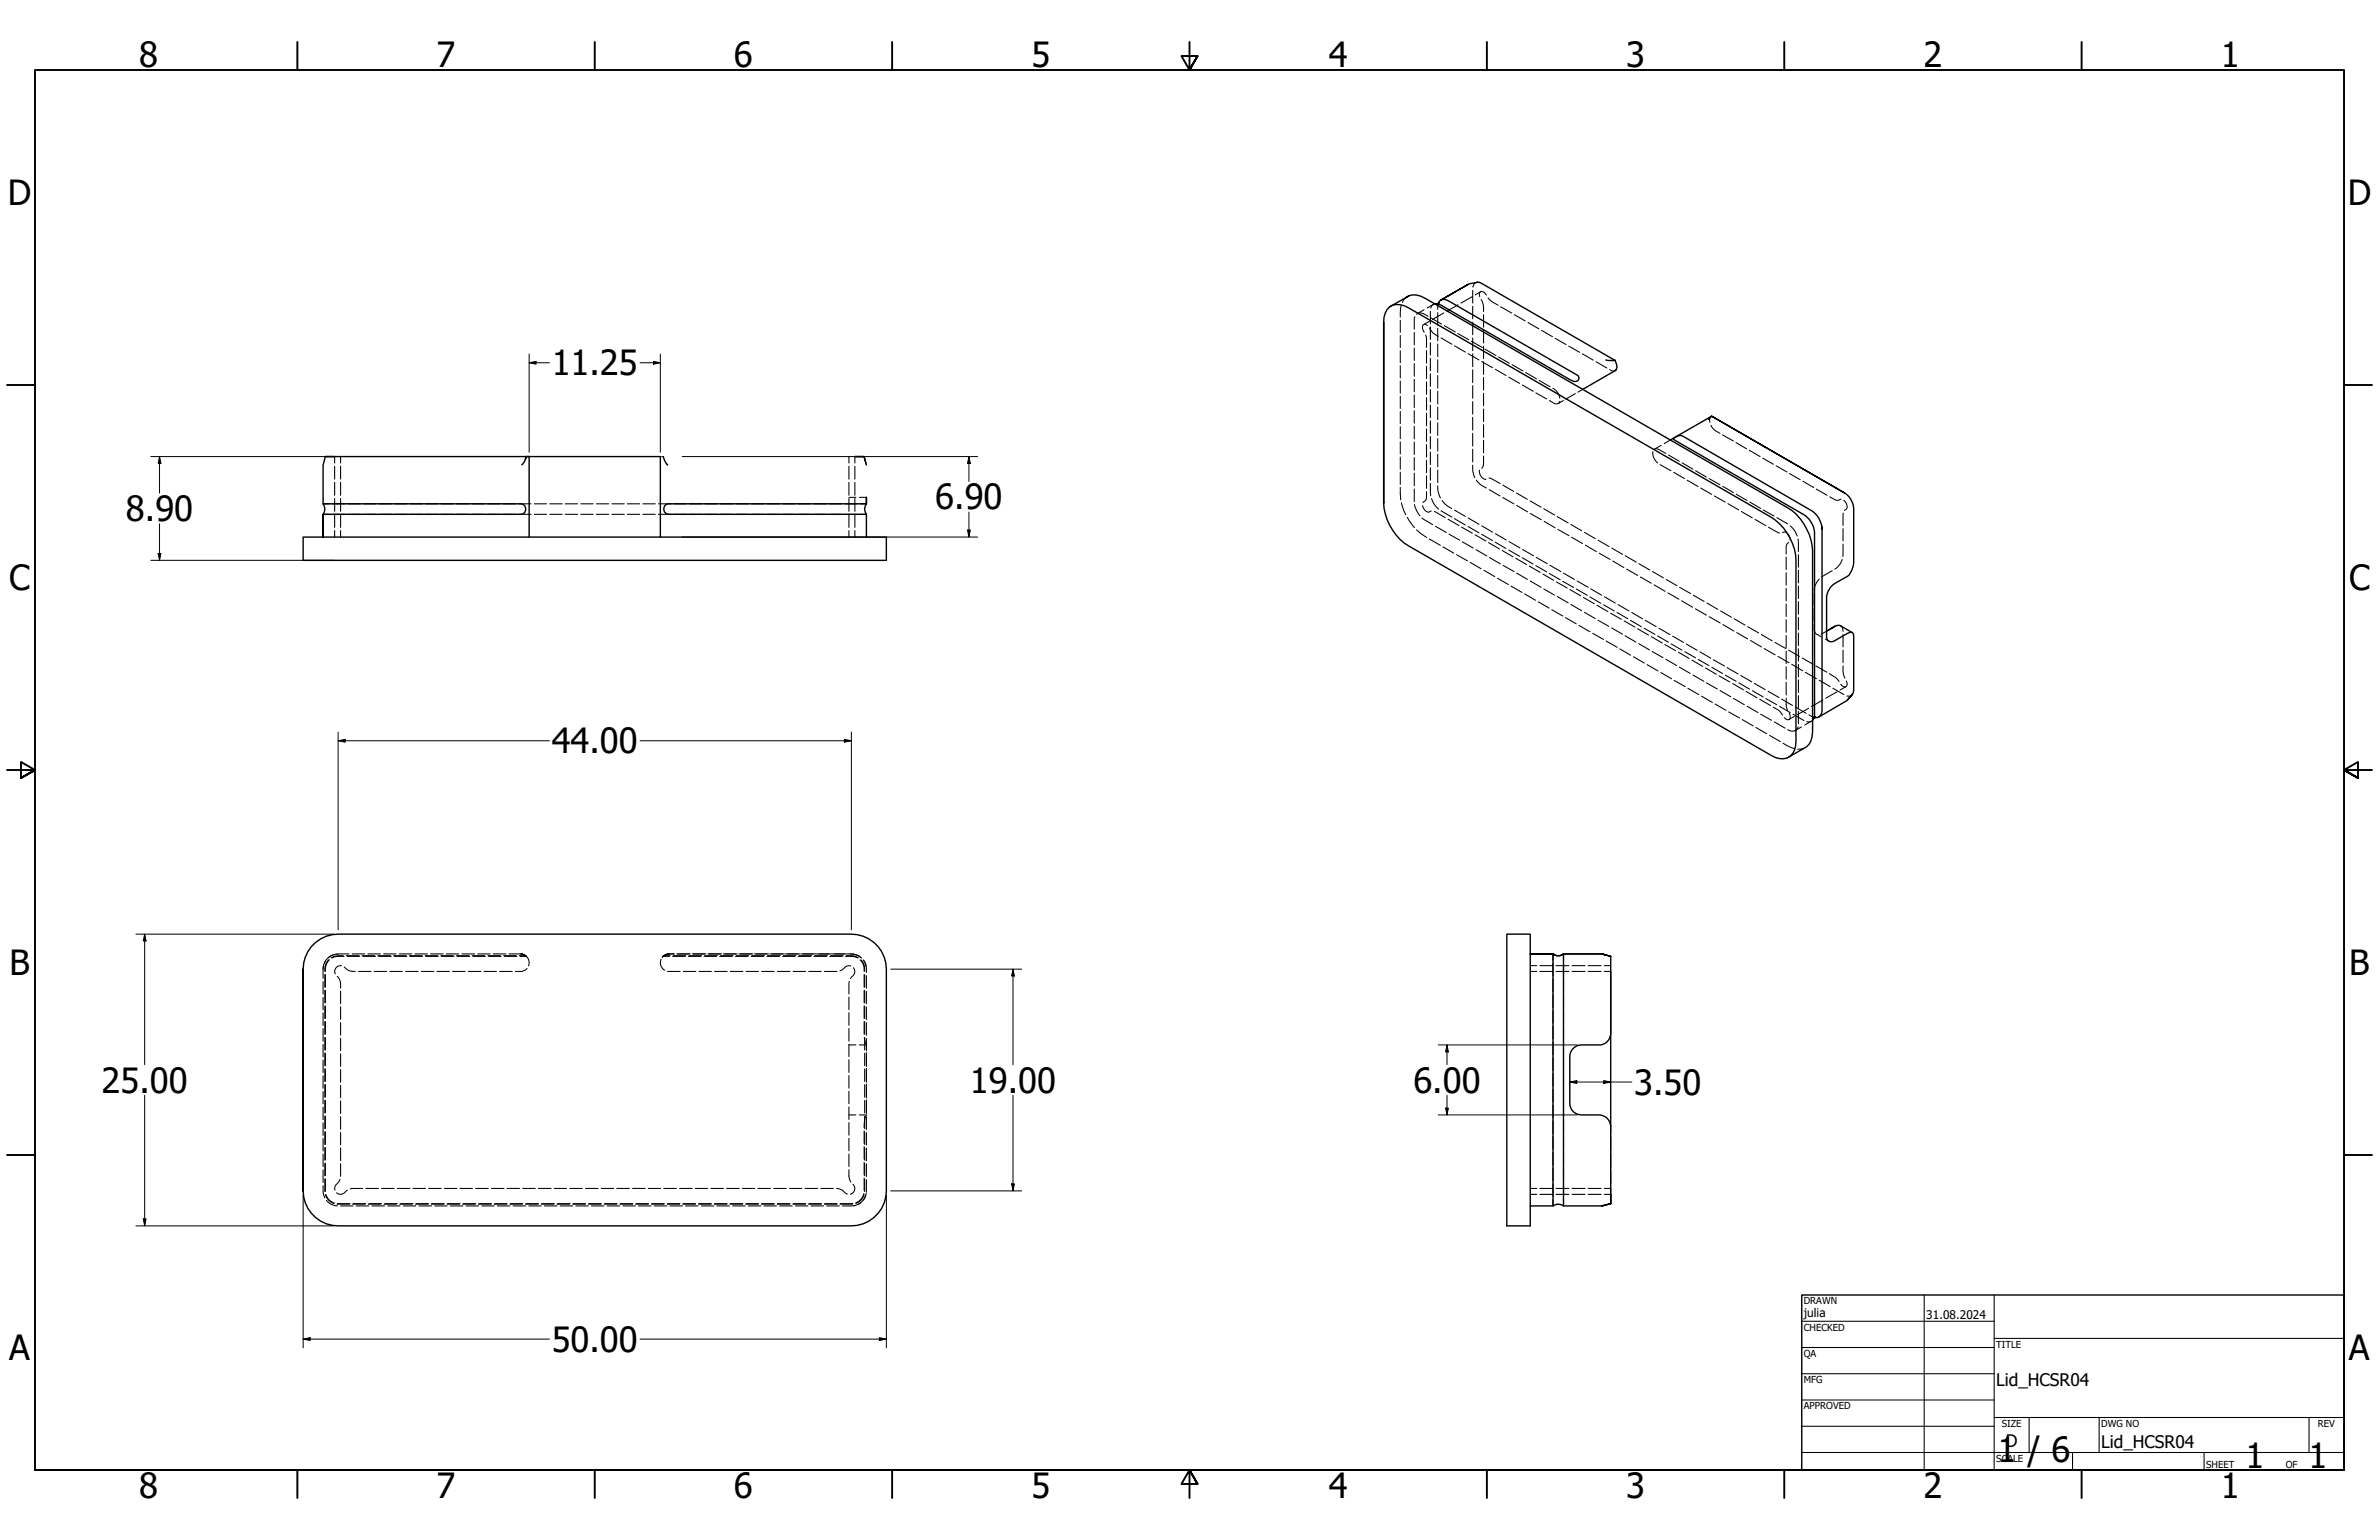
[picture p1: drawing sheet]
<svg xmlns="http://www.w3.org/2000/svg" width="864mm" height="559mm" viewBox="0 0 864 559" stroke-linecap="round" stroke-linejoin="round" font-family="sans-serif">
<defs><g id="words">
<g font-size="12.6">
<text x="50.5" y="24.4">8</text>
<text x="158.5" y="24.4">7</text>
<text x="266.4" y="24.4">6</text>
<text x="374.4" y="24.4">5</text>
<text x="482.3" y="24.4">4</text>
<text x="590.3" y="24.4">3</text>
<text x="698.2" y="24.4">2</text>
<text x="806.2" y="24.4">1</text>
<text x="2.9" y="74.4">D</text>
<text x="852.2" y="74.4">D</text>
<text x="200.3" y="136.2">11.25</text>
<text x="339.5" y="184.8">6.90</text>
<text x="45.7" y="189">8.90</text>
<text x="3.4" y="214.1">C</text>
<text x="852.7" y="214.1">C</text>
<text x="200.3" y="273.4">44.00</text>
<text x="3.4" y="353.8">B</text>
<text x="852.8" y="353.8">B</text>
<text x="36.9" y="396.4">25.00</text>
<text x="352.1" y="396.4">19.00</text>
<text x="513.1" y="396.4">6.00</text>
<text x="593.2" y="397.2">3.50</text>
<text x="200.3" y="490.5">50.00</text>
<text x="3.3" y="493.5">A</text>
<text x="852.7" y="493.5">A</text>
<text x="725.2" y="530.7">1 / 6</text>
<text x="815.1" y="532.6">1</text>
<text x="838" y="532.6">1</text>
<text x="50.5" y="543.6">8</text>
<text x="158.5" y="543.6">7</text>
<text x="266.4" y="543.6">6</text>
<text x="374.4" y="543.6">5</text>
<text x="482.3" y="543.6">4</text>
<text x="590.3" y="543.6">3</text>
<text x="698.2" y="543.6">2</text>
<text x="806.2" y="543.6">1</text>
</g>
<g font-size="6.3">
<text x="724.7" y="503">Lid_HCSR04</text>
<text x="728.1" y="524.9">D</text>
<text x="762.8" y="525.4">Lid_HCSR04</text>
</g>
<g font-size="4.3">
<text x="654.8" y="477.8">julia</text>
<text x="699.3" y="478.6">31.08.2024</text>
</g>
<g font-size="3.5">
<text x="654.8" y="473.2">DRAWN</text>
<text x="654.8" y="482.8">CHECKED</text>
<text x="724.7" y="488.9">TITLE</text>
<text x="654.8" y="492.3">QA</text>
<text x="654.8" y="501.8">MFG</text>
<text x="654.8" y="511.4">APPROVED</text>
<text x="726.7" y="517.7">SIZE</text>
<text x="762.8" y="517.7">DWG NO</text>
<text x="841.4" y="517.7">REV</text>
<text x="724.7" y="530.4">SCALE</text>
<text x="800.9" y="532.6">SHEET</text>
<text x="829.8" y="532.6">OF</text>
</g>
</g></defs>
<!-- layer: Hidden (ANSI) -->
<g fill="none" stroke="#000" stroke-width=".38">
<path d="M508.3 116.2v4.4M508.7 110.7l-.4 4.4M510.4 107.9l-.9 1-.4 .8M513.6 114.9l-.2 4.5M514.2 114l.8-.4h1.1l2.3 1.1M517 112.4l-2.5 1.4M518.2 118.1a1.07 1.07 0 0 0-1.6-.2 1.07 1.07 0 0 0-.2 1.5l.6 1.1M518.9 119l1.2 1.8 2 1.2M519 116.5l-2.1 1.2M519.2 113v4.5M519.2 118.6v4.6M519.4 115.3l3.9 2.3"/>
<path d="M520.6 110.3l-2.4 1.4M520.8 110.3a1.82 1.82 0 0 0-1.4 1.5M521.5 110.4h.2M521.6 110.3h.4zM521.8 110.2l.4 .1M521.9 113.4v4.6M521.9 119.1v4.6M522.1 110.2l-.1 .1M522.1 110.2h.1M522.2 110l-.3 2.3M522.3 109.9l-.2 .3M522.4 109.8l-.1 .1"/>
<path d="M524.1 113.5l-4.1 2.5M524.3 118.2l4 2.3M529.3 110.6l-4.2 2.4M534.5 107.6l-4.1 2.4M534.6 105.3v4.7M534.6 111.1v4.6M534.6 116.9v4.6M536 102.5l-.8 .4-.5 1.3M537.6 105.8l-2.1 1.2M537.7 108.6l.8 2.2v2.2M538.5 114.2v4.5M538.5 119.9v4.6"/>
<path d="M539.6 107.1a1.4 1.4 0 0 0-1-1.2 1.4 1.4 0 0 0-1.5 .4v1.3M540.2 108.1l1.1 1.1 2.5 1.5M544.8 111.3l4 2.3M549.7 114.2l4 2.3M554.7 117l3.9 2.3M559.6 119.9l4 2.3M508.3 121.7v4.4M508.3 127.3v4.3M508.3 132.7v4.5M508.3 138.2v4.5M513.4 120.6v4.6M513.4 126.3v4.5"/>
<path d="M513.4 132v4.5M513.4 137.7v4.5M517.5 121.5a8.9 8.9 0 0 1 .3 4.5M517.8 127.2v4.6M517.8 132.9v4.5M517.8 138.6v4.5M519.2 124.3v4.5M519.2 130v4.6M519.2 135.6v4.6M521.9 124.8v4.6M521.9 130.6v4.5M521.9 136.3v4.5"/>
<path d="M523.1 122.6l3.9 2.3M528 125.5l3.9 2.3M529.2 121l3.9 2.3M533 128.3l3.9 2.3M534.2 123.8l3.9 2.3M534.6 122.6v4.7M534.6 128.4v4.6M534.6 134.2v4.6M534.6 140v4.5M537.8 131.2l4 2.2M538.5 125.6v4.5M538.5 131.3v4.5"/>
<path d="M538.5 137v4.5M539.1 126.7l3.9 2.3M542.8 134l3.9 2.3M544 129.5l3.9 2.3M547.7 136.8l3.9 2.3M548.9 132.3l3.9 2.3M552.6 139.7l4 2.3M553.8 135.2l4 2.3M558.7 138l4 2.3M564.5 122.7l4 2.3M569.5 125.6l3.9 2.2M574.4 128.4l4 2.3"/>
<path d="M579.4 131.3l3.9 2.2M584.3 134.1l1.5 .6 .6-.3M508.3 143.8v4.4M508.3 149.3v4.4M508.3 154.8v4.4M513.4 143.3v4.6M513.4 149v4.5M513.4 154.7v4.6M517.8 144.3v4.5M517.8 149.9v4.6M517.8 155.6v4.5M519.2 141.4v4.5"/>
<path d="M519.2 147v4.6M519.2 152.7v4.5M519.2 158.4v4.5M521.9 142v4.6M521.9 147.7v4.6M521.9 153.4v4.6M521.9 159.1v4.6M534.6 145.7v4.6M534.6 151.4v4.7M534.6 157.2v4.7M538.5 142.7v4.6M538.5 148.4v4.6"/>
<path d="M538.5 154.1v4.6M538.5 159.8v4.5M557.5 142.6l4 2.2M562.5 145.4l1.6 .9a1.35 1.35 0 0 0 2.1-.7M563.7 140.9a5.1 5.1 0 0 1 2.5 3.6M567.5 145.4l-1.7 1M571.9 142.8l-3.5 2M574.5 141.3l-1.7 1M606.4 159.6l-2.3 1.4M621.1 154.3l1.4 1.8 1.8 1.1M621.2 151.1l-.6 1 .1 1.1M625.3 157.8l3.9 2.2"/>
<path d="M121.5 165.7v2.3M121.5 169.2v4.7M121.5 175v4.7M123.6 165.7v2.3M123.6 169.2v4.7M123.6 175v4.7M191.1 165.7h.3M191.8 165.7h.3M239.7 165.7h.3M240.4 165.7h.3M308.2 165.7v2.3M308.2 169.2v4.7"/>
<path d="M308.2 175v4.7M310.3 165.7v2.3M310.3 169.2v4.7M310.3 175v4.7M313.8 166.2l-.1-.5 .2 .7M314 166.8l.1 .6M314.1 167.2l.3 1.1M314.5 168.5v.3M508.3 176.8l.2 4.6M508.3 160.3v4.4M508.3 165.9v4.3M508.3 171.3v4.5"/>
<path d="M513.4 160.4v4.5M513.4 166.1v4.5M513.4 171.7v4.6M513.4 177.4v4.6M517.8 178.4a4.4 4.4 0 0 1-.3 3.1l-.9 .9M517.8 161.3v4.6M517.8 167v4.5M517.8 172.7v4.5M519.2 175.4l.2 4.5M519.2 164v4.6M519.2 169.7v4.5M521.9 176.3l.3 2.5 .7 1.9"/>
<path d="M521.9 164.8v4.6M521.9 170.6v4.5M534.6 168.8l.1 2.3 .7 2.2M534.6 163v4.6M535.9 174.2l1.4 1.6 2.3 1.3M537.1 170.6l-.1 .2a2.77 2.77 0 0 0 2.4 3.1M538.5 165.5v3.3l-.6 1.1M540.5 173.5l.8 .1 3.3 1.9M540.6 177.7l3.9 2.3M545.5 176l4 2.3M550.5 178.9l3.9 2.3M600 163.9a4.6 4.6 0 0 0 1.7 4.1"/>
<path d="M600.6 163l1.2-.1 2.9 1.6M602.6 168.6l4 2.2M603 161.6l-2.2 1.3M605.7 165.1l3.9 2.3M607.6 171.4l3.9 2.3M610.6 168l4 2.2M612.5 174.2l3.9 2.3M615.5 170.8l3.9 2.3M617.4 177.1l3.9 2.3M620.5 173.7l3.8 2.2M622.3 180l3.9 2.2M625.3 176.5l4 2.3"/>
<path d="M630.2 160.6l3.8 2.3M630.2 179.3l4 2.3M635 163.4l3.9 2.3M639.9 166.2l3.9 2.3M644.8 169l3.9 2.3M649.6 171.8l3.9 2.3M654.5 174.6l3.9 2.3M659.3 177.5l4 2.2M117.3 182.8h2.2M117.3 186.6h2.2M120.6 182.8h4.6M120.6 186.6h4.6"/>
<path d="M121.5 180.8v4.7M121.5 186.7v4.7M121.5 192.5v2.4M123.6 180.8v4.7M123.6 186.7v4.7M123.6 192.5v2.4M126.3 182.8h4.5M126.3 186.6h4.5M131.9 182.8h4.5M131.9 186.6h4.5M137.5 182.8h4.5M137.5 186.6h4.5"/>
<path d="M143.2 182.8h4.5M143.2 186.6h4.5M148.8 182.8h4.6M148.8 186.6h4.6M154.4 182.8h4.6M154.4 186.6h4.6M160.1 182.8h4.5M160.1 186.6h4.5M165.7 182.8h4.5M165.7 186.6h4.5M171.4 182.8h4.5M171.4 186.6h4.5"/>
<path d="M177 182.8h4.5M177 186.6h4.5M182.6 182.8h4.5M182.6 186.6h4.5M188.3 182.8h4.5M188.3 186.6h4.5M193.9 182.8h4.5M193.9 186.6h4.5M199.6 182.8h4.5M199.6 186.6h4.5M205.2 182.8h4.5M205.2 186.6h4.5"/>
<path d="M210.8 182.8h4.5M210.8 186.6h4.5M216.5 182.8h4.5M216.5 186.6h4.5M222.1 182.8h4.5M222.1 186.6h4.5M227.7 182.8h4.5M227.7 186.6h4.5M233.4 182.8h4.5M233.4 186.6h4.5M239 182.8h4.5M239 186.6h4.5"/>
<path d="M244.7 182.8h4.5M244.7 186.6h4.5M250.3 182.8h4.5M250.3 186.6h4.5M255.9 182.8h4.5M255.9 186.6h4.5M261.6 182.8h4.5M261.6 186.6h4.5M267.2 182.8h4.5M267.2 186.6h4.5M272.8 182.8h4.6M272.8 186.6h4.6"/>
<path d="M278.4 182.8h4.6M278.4 186.6h4.6M284.1 182.8h4.5M284.1 186.6h4.5M289.8 182.8h4.5M289.8 186.6h4.5M295.4 182.8h4.5M295.4 186.6h4.5M301 182.8h4.5M301 186.6h4.5M306.6 182.8h4.5M306.6 186.6h4.5"/>
<path d="M308.2 180.8v4.7M308.2 186.7v4.7M308.2 192.5v2.4M308.2 180.5h2.5M310.3 180.8v4.7M310.3 186.7v4.7M310.3 192.5v2.4M312 180.5h2.5M312.3 182.8h2.2M312.3 186.6h2.2M508.8 182.4l.7 2.6 .8 1.8M510.9 187.7l2.6 3.8"/>
<path d="M513.5 183.1l.8 2.3 1.1 1.7M514.2 192.3l3.7 2.7M516.2 188l3.9 2.4M516.4 183.5l.2 .5a1.95 1.95 0 0 0 3 1.4M518.9 195.6l4 2.3M519.7 181l.9 1.9 1.6 1.8M520.7 185.6l3.9 2.2M521.1 190.9l3.9 2.3M523.1 185.4l3.9 2.2M523.5 181.6l.9 1.2 2.6 1.7M523.8 198.4l3.9 2.3M525.7 188.4l3.9 2.3"/>
<path d="M526 193.8l3.9 2.2M528 185.1l3.9 2.3M528 188.2l3.9 2.3M530.5 191.3l4 2.2M530.9 196.6l3.9 2.3M533 188l3.9 2.2M533 191.1l3.9 2.3M535.5 194.1l3.9 2.2M535.8 199.5l4 2.2M537.8 193.9l4 2.3M537.9 190.8l3.9 2.3M540.4 196.9l3.9 2.3"/>
<path d="M542.7 196.7l4 2.3M542.9 193.7l3.9 2.3M545.3 199.8l4 2.3M545.5 180.5l4 2.3M547.7 199.6l3.9 2.3M547.8 196.5l4 2.3M550.5 183.4l4 2.3M552.7 199.4l4 2.3M555.4 181.7l4 2.3M555.5 186.3l4 2.3M560.4 184.6l3.9 2.3M560.5 189.2l4 2.3"/>
<path d="M565.3 187.5l4 2.2M565.5 192.1l4 2.3M570.2 190.3l4 2.3M570.5 194.9l4 2.3M575.2 193.2l3.9 2.3M575.5 197.8l4 2.4M580.1 196l4 2.3M585.1 198.9l3.9 2.3M627.3 182.8l3.9 2.2M632.1 185.6l4 2.3M635.2 182.2l3.9 2.3M637.1 188.5l3.9 2.3"/>
<path d="M640.1 185l3.9 2.3M642 191.3l4 2.1M645 187.8l4 2.3M647.1 193.3a1.51 1.51 0 0 1 2.3 .9l.5 1.7M649.4 196.8l-.7 .6-.3 .8v2.8M649.9 190.8l1.6 1.9 .9 1.8M652.7 195.6l.1 4.6M664.2 180.3a4.6 4.6 0 0 0 3 1.2l1.1-.4M669 197.4v4.5M669 191.8v4.5M669.1 186.2l-.1 4.5M669.3 181.5l.2 .2a2.04 2.04 0 0 1 .2 3.4l-.1 .1"/>
<path d="M528.8 201.3l3.9 2.2M533.7 204.1l4 2.3M538.7 206.9l3.9 2.3M540.7 202.3l3.9 2.3M543.6 209.8l4 2.3M545.7 205.2l3.9 2.2M548.5 212.7l3.9 2.2M550.2 202.6l4 2.3M550.5 208l4 2.2M552.6 202.4l3.9 2.3M553.5 215.5l3.9 2.3M555.2 205.4l3.9 2.3"/>
<path d="M555.5 210.8l3.9 2.3M557.5 205.2l4 2.3M557.7 202.2l4 2.3M558.4 218.4l4 2.3M560.1 208.3l3.9 2.3M560.4 213.7l3.9 2.3M562.4 208.1l4 2.3M562.6 205.1l4 2.3M565 211.1l3.9 2.3M565.3 216.5l4 2.3M567.3 210.9l3.9 2.3M567.6 208l4 2.2"/>
<path d="M569.9 213.9l3.9 2.3M570.2 219.3l4 2.3M572.3 213.7l3.9 2.3M572.5 210.8l4 2.3M574.8 216.8l3.9 2.3M577.2 216.6l3.9 2.3M577.5 213.7l3.9 2.3M579.8 219.6l3.9 2.3M580.5 200.7l4 2.3M582.1 219.5l3.9 2.2M582.4 216.5l4 2.3M585.5 203.6l4 2.3"/>
<path d="M587.4 219.4l3.9 2.3M590 201.7l4 2.3M590.5 206.5l4 2.3M594.9 204.5l4 2.3M595.5 209.4l3.9 2.2M599.9 207.4l3.9 2.3M600.5 212.2l4 2.4M604.8 210.2l4 2.3M605.5 215.1l4 2.3M609.7 213.1l4 2.3M610.4 218l4 2.3M614.7 216l3.9 2.2"/>
<path d="M619.6 218.8l4 2.3M648.4 202.1v4.6M648.4 207.8v4.5M648.4 213.5v4.6M648.4 219.2v4.5M652.8 201.3v4.5M652.8 206.9v4.6M652.8 212.7v4.5M652.8 218.3v4.6M658.6 215.2v4.5M660.4 210.1l-1.5 2.2-.3 1.8M665.1 207.1l-3.9 2.3"/>
<path d="M668.7 203a6 6 0 0 1-2.6 3.5M563.3 221.2l4 2.3M568.3 224.1l3.9 2.3M573.2 226.9l4 2.3M575.2 222.2l3.9 2.3M578.2 229.8l3.9 2.2M580.1 225l3.9 2.3M583.1 232.6l4 2.3M584.6 222.5l4 2.2M585 227.8l4 2.3M587 222.2l3.9 2.3M588 235.5l3.9 2.2"/>
<path d="M589.6 225.3l3.9 2.3M589.9 230.7l4 2.3M591.9 225.1l3.9 2.3M592.3 222.2l4 2.3M593 238.3l3.9 2.3M594.5 228.2l3.9 2.2M594.9 233.6l3.9 2.2M596.8 228l4 2.2M597.3 225.1l3.9 2.3M599.4 231l4 2.3M599.8 236.4l3.9 2.2M601.7 230.8l4 2.2"/>
<path d="M602.2 228l4 2.3M604.3 233.9l4 2.2M604.7 239.2l3.9 2.3M606.6 233.6l4 2.3M607.2 230.8l3.9 2.3M609.3 236.7l3.9 2.3M611.6 236.5l3.9 2.2M612.1 233.7l4 2.3M614.2 239.5l3.9 2.3M615.4 220.9l4 2.3M616.5 239.3l3.9 2.3M617.1 236.5l3.9 2.3"/>
<path d="M620.5 223.8l4 2.3M622 239.4l4 2.3M624.6 221.7l3.9 2.3M625.4 226.6l4 2.4M629.5 224.5l4 2.3M630.4 229.6l4 2.2M634.4 227.4l4 2.3M635.4 232.4l4 2.4M639.4 230.3l3.9 2.2M640.4 235.3l4 2.3M644.3 233.1l4 2.2M645.4 238.2l4 2.3"/>
<path d="M648.4 224.9v4.5M648.4 230.6v4.5M648.4 236.2v4.6M649.3 235.9l3.9 2.3M652.8 224v4.5M652.8 229.7v4.6M652.8 235.4v4.5M654.2 238.8l4 2.2M658.6 226.4v2.3a1.51 1.51 0 0 0 1.4 1.6M658.6 220.9v4.5M659.6 230.2l1.5 .9M662.6 231.9l1.5 .9"/>
<path d="M663.1 229l-2 1.1M668.1 227.1l.8 .9 .1 1.1M669 230.2v4.6M669 235.9v4.6M597.9 241.2l4 2.3M602.9 244l3.9 2.3M607.8 246.9l4 2.3M609.6 242.1l3.9 2.2M612.7 249.7l3.9 2.3M614.6 244.9l3.9 2.3M617.7 252.6l3.9 2.3M619.1 242.4l4 2.3"/>
<path d="M619.4 247.8l4 2.2M621.4 242.1l3.9 2.3M622.6 255.5l4 2.2M624 245.2l4 2.3M624.4 250.6l3.9 2.3M626.3 245l3.9 2.2M626.9 242.3l4 2.2M627.5 258.3l4 2.2M629 248l3.9 2.3M629.3 253.4l3.9 2.3M631.2 247.8l3.9 2.3M631.9 245.1l4 2.3"/>
<path d="M633.9 250.9l3.9 2.3M634.2 256.3l4 2.3M636.1 250.6l4 2.3M636.8 248l4 2.3M638.8 253.7l3.9 2.3M639.1 259.1l4 2.3M641 253.5l4 2.2M641.8 250.8l4 2.3M643.7 256.6l2 1.1 1.4 1.8M646 256.3l3.9 2.3M646.7 253.7l4 2.3M648.4 253.3v2.8l.5 1.6"/>
<path d="M648.4 241.9v4.5M648.4 247.6v4.6M649.5 258.8a1.38 1.38 0 0 1 .5 1.3 1.38 1.38 0 0 1-1.1 1.1l-1.2-.8M650.4 241l4 2.4M650.9 259.1l3.9 2.3M651.4 260l-2 1.1M651.7 256.5l3.9 2.3M652.8 258.1v4.5M652.8 241v4.6M652.8 246.7v4.6M652.8 252.4v4.6M655.4 244l4 2.3"/>
<path d="M656.6 257l-4.1 2.3M656.7 259.4l1.9 .9M659.1 241.6l4 2.3M660.4 246.8l4 2.4M661.7 254l-4.1 2.3M664.1 244.5l2.2 1.3 1.3 1.5M665.4 249.7l4 2.3M666.9 251l-4.2 2.4M669 241.6l.1 2.6 .6 1.9M670 249.2l-2 1.2M670.2 247.1a1.19 1.19 0 0 1 .4 1.4 1.19 1.19 0 0 1-1.3 .7l-1.1-.9M672.5 251.9a1.58 1.58 0 0 1-2.1 .6"/>
<path d="M632.5 261.1l3.9 2.3M637.4 264l3.9 2.3M642.4 266.8l3.9 2.3M644.1 261.9l3.9 2.3M647.3 269.7l4.1 2M652.7 263.8a2.3 2.3 0 0 1-3.7 1M653.9 263.8l-2.4 1.4M654.7 271.6l-2.2 .2M657.5 261.7l-2.4 1.4M658 261.4l-.9 .5h-1.3M658.4 260.3h.1M658.5 260.3h.4"/>
<path d="M658.5 260.3h.2M658.6 260.3h.1M658.6 260.4l-.1 .1M658.6 260.3l-.3 .4 .2-.3M658.6 260.3l-.2 .2M658.6 260.1v.2M658.8 260.3h.1M658.8 260.2h.2M117.3 356.2v4.5M117.4 350.5l-.1 4.5M117.9 353.6v4.6M117.9 359.3v4.6"/>
<path d="M118.1 348.7l-.6 1.2-.2 1.8M118.1 353.6v4.6M118.1 359.3v4.6M119.3 348.3l-.2 .3a4.8 4.8 0 0 0-1.2 3.9M119.6 348.3l-1.2 1.9-.3 2.3M121 346.5a5.2 5.2 0 0 0-3.2 2.9M122.4 354.3l.7 .9a5.4 5.4 0 0 1 .5 3.3M122.7 346.1l-.2 .1M123.6 359.7v4.5M124 350.4a2.1 2.1 0 0 0-2.3 3M124.6 346.8a7.4 7.4 0 0 0-4.4 .7M124.9 347a7.9 7.9 0 0 0-4.4 .6"/>
<path d="M125 350.9l1.9 1.4 2.1 .2M125.7 346.8h4.6M126 347h4.6M126.7 346.1l-4.9 .2-1.5 .5-1.2 .7M127.8 346.1h4.6M130.1 352.5h4.6M131.4 346.8h4.6M131.8 347h4.5M133.5 346.1h4.6M135.8 352.5h4.6M137.2 346.8h4.5M137.5 347h4.5"/>
<path d="M139.3 346.1h4.5M141.5 352.5h4.5M142.9 346.8h4.5M143.2 347h4.5M144.9 346.1h4.6M147.2 352.5h4.6M148.6 346.8h4.6M148.8 347h4.6M150.6 346.1h4.6M152.9 352.5h4.6M154.3 346.8h4.6M154.6 347h4.5"/>
<path d="M156.3 346.1h4.5M158.6 352.5h4.5M160 346.8h4.5M160.3 347h4.5M162 346.1h4.6M164.3 352.5h4.5M165.7 346.8h4.5M166 347h4.6M167.7 346.1h4.6M170 352.5h4.6M171.4 346.8h4.6M171.7 347h4.5"/>
<path d="M173.4 346.1h4.5M175.7 352.5h4.5M177.1 346.8h4.6M177.4 347h4.5M179.1 346.1h4.5M181.4 352.5h4.5M182.8 346.8h4.6M183.1 347h4.5M184.8 346.1l4.5 .1M188.5 346.8h2.3M188.8 347h2.3M189 346.1h.1"/>
<path d="M189.7 346.3h.1M189.8 346.3h.2M189.9 346.3l.5 .2a3.2 3.2 0 0 1 1.5 4M190.1 346.4h.1M190.2 346.5h.1M190.6 346.7l.5 .3M191.3 351.4l-.8 .7a4.9 4.9 0 0 1-3.4 .4M240 348.1a3.1 3.1 0 0 0 1.3 3.9M240.7 347h2.3M241.2 346.6l-.5 .4M241.4 346.5l-.1 .1M241.5 346.5h.1"/>
<path d="M241.8 346.3h.1M242 346.3h.1M242.3 352.5h4.6M242.3 346.2l-.6 .2M242.3 346.2h.1M242.7 346.1l-.1 .1M243.3 346.8h-2.3l-.3 .2M244.2 347h4.5M244.4 346.8h4.6M244.6 346.1l-2.3 .1M244.9 346.1a5 5 0 0 0-4 .8l-.4 .4M245.7 346.1h4.9"/>
<path d="M248 352.5h4.6M249.9 347h4.5M250.1 346.8h4.6M251.3 346.1h4.9M253.7 352.5h4.6M255.6 347h4.5M255.8 346.8h4.6M257 346.1h4.9M259.4 352.5h4.6M261.2 347h4.6M261.6 346.8h4.5M262.6 346.1h5.1"/>
<path d="M265.1 352.5h4.6M267 347h4.5M267.3 346.8h4.5M268.2 346.1h5.1M270.8 352.5h4.5M272.7 347h4.5M272.9 346.8h4.6M273.9 346.1h5.1M276.5 352.5h4.6M278.4 347h4.6M278.6 346.8h4.6M279.5 346.1h5.2"/>
<path d="M282.2 352.5h4.6M284.1 347h4.5M284.4 346.8h4.5M285.1 346.1h5.3M287.9 352.5h4.5M289.8 347h4.5M290.1 346.8h4.5M290.8 346.1h5.3M293.6 352.5h4.5M295.5 347h4.5M295.8 346.8h4.6M296.4 346.1h5.4"/>
<path d="M299.3 352.5h4.5M301.2 347h4.6M301.5 346.8h4.6M302 346.1h5.5M306.9 347a7.6 7.6 0 0 1 4.4 .6M307.2 346.8a6.5 6.5 0 0 1 4.4 .7M307.7 346.1a7.1 7.1 0 0 1 4.6 1.1l.1 .1M308.3 356.1l-.1 4.6M308.6 346.1h.5a6.1 6.1 0 0 1 3.7 1.6M308.9 350.5a2.45 2.45 0 0 0-2.8 1.1l-1.2 .7M309.8 351.2a2.3 2.3 0 0 1-.7 3.4l-.4 .5M312.2 348.3l.4 .4a4.8 4.8 0 0 1 1.1 3.8"/>
<path d="M312.5 348.3l1.2 1.8 .2 2.4M313.4 348.3l1.1 2.5M313.5 348.6a5.4 5.4 0 0 1 1 4.3M313.7 353.6v4.6M313.7 359.3v4.6M313.9 353.6v4.6M313.9 359.3v4.6M314.5 354v4.6M314.5 359.7v4.5M555.5 352.5h2.3M555.5 350.4h2.3M559 352.5h4.7"/>
<path d="M559 350.4h4.7M563.8 346.1l1.3 .6M563.8 346.1v2.3M563.8 349.6v4.5M563.8 346.1l.2 .2M563.8 355.3v4.6M564.1 346.4l1.2 .4M564.8 352.5h4.7M564.8 350.4h4.7M566.4 346.7l1.2-.6v2.3M567.1 346.5l-1.1 .3M567.2 346.4l-.1 .1"/>
<path d="M567.4 346.3h.1M567.6 349.6v4.5M567.6 346.1l-.4 .2M567.6 355.3v4.6M570.7 352.5h4.7M570.7 350.4h4.7M576.5 352.5h4.7M576.5 350.4h4.7M581.5 346.1h.1M581.5 346.1l1.1 .4-.2-.1M581.5 346.1l.3 .1M581.5 346.1l.5 .2"/>
<path d="M581.6 346.2h.1M581.6 346.2h.2M581.7 346.2h.1M581.8 346.2l.6 .2M581.9 346.3h.3M582 346.3l.7 .2M582.4 352.5h2.3M582.4 350.4h2.3M582.4 346.4l.8 .2M582.5 346.4l1 .3M583.1 346.6l.7 .2-.5-.2M583.6 346.7l1.1 .3"/>
<path d="M583.9 346.8l.8 .2M584.1 346.8l.6 .2M117.3 361.9v4.5M117.3 367.5v4.6M117.3 373.3v4.5M117.3 379v4.5M117.9 365.1v4.5M117.9 370.7v4.6M117.9 376.4v4.6M118.1 365v4.6M118.1 370.7v4.6M118.1 376.4v4.6"/>
<path d="M123.6 365.3v4.6M123.6 371v4.6M123.6 376.7v4.6M308.2 361.8v4.5M308.2 367.5v4.5M308.2 373.2v4.6M308.2 378.9v4.5M308.2 379.2h2.5M312 379.2h2.5M313.7 370.7v4.6M313.7 365v4.6M313.8 376.4l.3 2 .4 .6v1.8"/>
<path d="M313.9 365.1v4.5M313.9 370.7v4.6M313.9 376.4v4.6M314.5 365.4v4.6M314.5 371.1v4.6M314.5 376.8v4.5M563.8 361v4.6M563.8 366.7v4.6M563.8 372.4v4.6M563.8 378.1v4.6M567.6 361v4.6M567.6 366.7v4.6"/>
<path d="M567.6 372.4v4.6M567.6 378.1v4.6M117.3 384.6v4.6M117.3 390.3v4.6M117.3 396v4.6M117.9 382.1v4.6M117.9 387.9v4.5M117.9 393.6v4.5M117.9 399.3v4.6M118.1 382.1v4.6M118.1 387.9v4.5M118.1 393.5v4.6"/>
<path d="M118.1 399.2v4.6M123.6 382.4v4.6M123.6 388.1v4.6M123.6 393.8v4.5M123.6 399.5v4.6M308.2 384.6v4.5M308.2 390.3v4.5M308.2 396v4.5M313.9 382.1v4.6M313.9 387.9v4.5M313.9 393.6v4.5M313.9 399.3v4.6"/>
<path d="M314.5 399.1v4.6M314.5 382v4.5M314.5 382.5v4.5M314.5 387.7v5M314.5 393.4v5M314.5 399.5v4.6M563.8 383.9v4.5M563.8 389.6v4.5M563.8 395.3v4.6M567.6 383.9v4.5M567.6 389.6v4.5M567.6 395.3v4.6"/>
<path d="M117.3 401.7v4.6M117.3 407.4v4.6M117.3 413.1v4.5M117.3 418.8v4.6M117.9 405v4.6M117.9 410.7v4.6M117.9 416.4v4.6M118.1 404.9v4.6M118.1 410.7v4.5M118.1 416.4v4.5M123.6 405.2v4.6M123.6 410.9v4.5"/>
<path d="M123.6 416.6v4.5M308.2 401.6v4.6M308.2 407.4v4.5M308.2 413.1v4.5M308.2 418.7v4.6M308.2 404.6h2.5M312 404.6h2.5M313.7 410.3v4.6M313.7 416.1v4.5M313.9 405v4.6M313.9 410.7v4.6M313.9 416.4v4.6"/>
<path d="M314.5 404.7v.1a7.7 7.7 0 0 0-.8 4.4M314.5 405.3v4.5M314.5 411v4.5M314.5 416.6v4.6M563.8 401v4.6M563.8 406.7v4.6M563.8 412.4v4.6M563.8 418.1v4.6M567.6 401v4.6M567.6 406.7v4.6M567.6 412.4v4.6M567.6 418.1v4.6"/>
<path d="M584.7 408.8v2.5M584.7 412.5v4.9M584.7 418.7v4.8M117.3 430.2a7.1 7.1 0 0 0 .6 4.5M117.3 424.5v4.6M117.9 427.8v4.6M117.9 422.1v4.6M118.1 427.7v4.6M118.1 433.5l1 1.7 2.1 1.5M118.1 422v4.6M118.3 433.5l.1 .2a4.7 4.7 0 0 0 3 2.9M118.5 435.6h.1a5.2 5.2 0 0 0 3.9 2"/>
<path d="M122.3 436.9h4.6M122.5 436.8h4.6M123.4 427.9l-.3 .7a3.2 3.2 0 0 0-1.5 3.3M123.6 422.3v4.5M123.6 437.6h4.5M126.1 431.9a3.2 3.2 0 0 1-3.2 1.4l-.7-.5M128 436.9h4.5M128.2 436.8h4.6M129.3 437.6h4.6M131.7 431.2l-4.6 .2M132.8 431.2h4.6M133.7 436.9h4.5"/>
<path d="M133.9 436.8h4.6M135 437.6h4.6M138.5 431.2h4.6M139.4 436.9h4.6M139.6 436.8h4.6M140.7 437.6h4.5M144.2 431.2h4.6M145.1 436.9h4.6M145.4 436.8h4.5M146.4 437.6h4.5M149.9 431.2h4.6M150.8 436.9h4.6"/>
<path d="M151.1 436.8h4.5M152.1 437.6h4.6M155.6 431.2h4.5M156.5 436.9h4.6M156.7 436.8h4.6M157.8 437.6h4.5M161.3 431.2h4.6M162.2 436.9h4.6M162.4 436.8h4.6M163.4 437.6h4.6M167 431.2h4.5M168 436.9h4.5"/>
<path d="M168.1 436.8h4.6M169.2 437.6h4.5M172.7 431.2h4.5M173.7 436.9h4.5M173.9 436.8h4.5M174.9 437.6h4.5M178.4 431.2h4.5M179.4 436.9h4.6M179.6 436.8h4.5M180.5 437.6h4.6M184.1 431.2h4.5M185.1 436.9h4.5"/>
<path d="M185.2 436.8h4.6M186.2 437.6h4.6M189.7 431.2h4.6M190.8 436.9h4.5M190.9 436.8h4.6M192 437.6h4.5M195.5 431.2h4.5M196.5 436.9h4.5M196.7 436.8h4.5M197.6 437.6h4.6M201.2 431.2h4.5M202.2 436.9h4.6"/>
<path d="M202.4 436.8h4.5M203.3 437.6h4.6M206.8 431.2h4.6M207.9 436.9h4.6M208.1 436.8h4.5M209 437.6h4.6M212.5 431.2h4.6M213.6 436.9h4.6M213.7 436.8h4.6M214.7 437.6h4.6M218.2 431.2h4.6M219.3 436.9h4.6"/>
<path d="M219.5 436.8h4.5M220.4 437.6h4.6M223.9 431.2h4.6M225 436.9h4.6M225.2 436.8h4.5M226.1 437.6h4.5M229.6 431.2h4.6M230.8 436.9h4.5M230.9 436.8h4.6M231.8 437.6h4.5M235.3 431.2h4.5M236.5 436.9h4.5"/>
<path d="M236.6 436.8h4.6M237.5 437.6h4.6M241 431.2h4.6M242.2 436.9h4.5M242.3 436.8h4.5M243.1 437.6h4.6M246.7 431.2h4.6M247.8 436.9h4.6M248 436.8h4.5M248.9 437.6h4.5M252.4 431.2h4.5M253.6 436.9h4.5"/>
<path d="M253.7 436.8h4.6M254.6 437.6h4.5M258.1 431.2h4.5M259.3 436.9h4.5M259.4 436.8h4.6M260.2 437.6h4.6M263.8 431.2h4.6M265 436.9h4.6M265.1 436.8h4.6M265.9 437.6h4.6M269.5 431.2h4.5M270.7 436.9h4.6"/>
<path d="M270.8 436.8h4.5M271.7 437.6h4.5M275.1 431.2h4.6M276.4 436.9h4.6M276.5 436.8h4.6M277.3 437.6h4.6M280.9 431.2h4.5M282.1 436.9h4.6M282.2 436.8h4.6M283 437.6h4.6M286.6 431.2h4.5M287.8 436.9h4.6"/>
<path d="M287.9 436.8h4.6M288.7 437.6h4.6M292.2 431.2h4.6M293.6 436.9h4.5M293.6 436.8h4.6M294.4 437.6h4.6M297.9 431.2h4.6M299.3 436.9h4.5M299.3 436.8h4.5M300.1 437.6h4.6M303.7 431.2a6.6 6.6 0 0 1 3.8 2.1h.1M304.9 436.9h4.6"/>
<path d="M308.2 424.4a6.8 6.8 0 0 0 .5 4.2l.2 .3M309.6 436.7l-4.6 .1M309.6 429.7a2.13 2.13 0 0 1-.9 3.6M310.3 437.5l-4.5 .1M312.4 436.4l-2.5 1.1M313.6 433.1l-.2 .6a4.7 4.7 0 0 1-2.7 2.7M313.7 433.5l-1.2 2-1.9 1.2M313.7 421.8v4.5M313.7 427.5v4.5M313.9 427.8v4.6M313.9 422.1v4.6M314.3 433.7l-.1 .3a5.7 5.7 0 0 1-2.8 3.1"/>
<path d="M314.5 432.9l-1.1 2.6M314.5 428.1v4.5M314.5 422.3v4.6M555.5 431.2h2.3M555.5 433.4h2.3M559 431.2h4.7M559 433.4h4.7M563.8 429.6v4.5M563.8 435.3v2.3M563.8 423.9v4.5M564.8 431.2h4.7M564.8 433.4h4.7"/>
<path d="M567.6 435.3v2.3M567.6 429.6v4.5M567.6 423.9v4.5M570.7 431.2h4.7M570.7 433.4h4.7M576.5 431.2h4.7M576.5 433.4h4.7M582.4 431.2h2.3M584.7 430.9v2.5h-2.3M584.7 424.8v4.9"/>
</g>
<g fill="#000">
<circle cx="190.8" cy="346.8" r=".19"/>
<circle cx="242.6" cy="346.2" r=".19"/>
<circle cx="563.9" cy="346.3" r=".19"/>
<circle cx="564" cy="346.3" r=".19"/>
<circle cx="581.6" cy="346.2" r=".19"/>
</g>
<!-- layer: Visible (ANSI) -->
<g fill="none" stroke="#000" stroke-width=".51">
<path d="M502.3 116.8v65.7v-65.7a5.4 5.4 0 0 1 5.9-6.2l3.1 1.1 131.7 76a19.8 19.8 0 0 1 9 15.6v65.6a5.4 5.4 0 0 1-6 6.4l-3-1.2-131.7-76a19.7 19.7 0 0 1-9-15.6M510.4 107.9l-6 3.5M511.5 107.3l-1.1 .6a5.7 5.7 0 0 1 6.9 .3l131.7 76.1a19.7 19.7 0 0 1 9 15.5v65.7a6.3 6.3 0 0 1-3.3 6.1l-5.9 3.4M521.8 110.2l.4 .1M522.3 109.9l-.2 .3 .1-.2a2.28 2.28 0 0 1 3.6-.8l46.8 26.9a1.37 1.37 0 0 1 .2 2 1.37 1.37 0 0 1-2.1 .1l-47.6-27.5-1.2-.5-1.1 .1 .3-.1M522.4 109.8l-.5 .4M536 102.5l-3 .7-10.2 5.8 10.2-5.8M536.4 102.4l-.4 .1 .9-.1 1 .5 48.3 27.8a3.1 3.1 0 0 1 .2 3.7l.2-.2M582.9 130.6l3.3 .1-.8 .1M586.4 134.4l-11.9 6.9M620.3 152.1l1-1.1-14.9 8.6M118.1 165.7l-.8 3.1v14a3.2 3.2 0 0 1 0 3.8v8.3v-8.3"/>
<path d="M121.5 165.7h-3.4h74h-1h.2M190.8 166.6l.3-.9-.7 1.8-1 1.2M240.7 165.7l.9 2 .6 .8M314.1 167.4l-.4-1.7h-3.4h3.4l.8 2.9M669.6 178.9l-48.3-27.9 48.3 27.9a7.2 7.2 0 0 1 3.3 5.7v19a7.7 7.7 0 0 1-2.3 5.6l-4.5 2.5a6.9 6.9 0 0 0-3 5.2v13.9a1.83 1.83 0 0 0 .9 1.9 1.83 1.83 0 0 0 2.1-.2l4.5-2.6a1.3 1.3 0 0 1 1.2-.5 1.3 1.3 0 0 1 1 .9l.1 20-.4 1.6M110 194.9v8.4M110.2 194.9h211.6v8.4h-211.6M117.3 182.8h71.6a1.91 1.91 0 0 1 1.9 1.9 1.91 1.91 0 0 1-1.9 1.9h-71.6M192.1 194.9v-29.2h47.6v29.2M314.5 186.6h-71.6a1.91 1.91 0 0 1-1.9-1.9 1.91 1.91 0 0 1 1.9-1.9h71.6v-2.3v2.3a3.2 3.2 0 0 0 0 3.8v8.3M661.4 191.2v.8a8.3 8.3 0 0 0-3.9-6.8l-46.8-27a3.4 3.4 0 0 0-3.3 1.1l47.4 27.5a8.7 8.7 0 0 1 3.9 6.7v66.3l-.7 1.6M661.4 192v65.6a2.31 2.31 0 0 1-2.7 2.7h.2"/>
<path d="M666.1 227.3l-3 1.7 3-1.7 1.3-.4 .7 .2 4.2 2.4M670.8 253.9l1.7-2-2.1 2.4-10.1 5.9M658.6 260.3l.4-.1zM658.6 260.3l-.1 .1M658.6 260.3v.1M658.6 260.1l-.1 .4M658.9 260.3h-.3M547 339.2v105.6h8.5v-105.6M547 339h8.5M110 351.7v80.4v-80.4a12.7 12.7 0 0 1 12.7-12.7h186.4a12.8 12.8 0 0 1 12.7 12.7v80.4a12.8 12.8 0 0 1-12.7 12.7h-186.4a12.8 12.8 0 0 1-12.7-12.7M189.4 346.2h.1M240.9 346.9l-.4 .4"/>
<path d="M241.8 346.3l-.2 .2M555.5 346.1h8.3a3.2 3.2 0 0 0 3.8 0l14.1 .1M563.9 346.3l-.1 91.3M564.2 346.5l-.4-.4 1.3 .7 2-.3M581.5 346.1l3.2 .9zM581.6 346.2l-14-.1-.5 .4 .5-.4v91.5M581.7 346.2h.1M581.8 346.3l.6 .1M584.7 347v28a4.2 4.2 0 0 1-4.2 4.2h-6.4a4.3 4.3 0 0 0-4.3 4.2v17a4.2 4.2 0 0 0 4.3 4.2h6.4a4.3 4.3 0 0 1 4.2 4.2v28v-3.4M584.7 352.5v56.3M555.5 437.6h8.3a3.2 3.2 0 0 1 3.8 0h13.9l3.2-.8-3.2 .8"/>
</g>
<g fill="#000">
<circle cx="658.7" cy="260.3" r=".25"/>
<circle cx="190.1" cy="346.4" r=".25"/>
</g>
<!-- layer: Border (ANSI) -->
<g fill="none" stroke="#000" stroke-width=".7">
<path d="M107.9 15.2v10.2M215.9 15.2v10.2M323.8 15.2v10.2M431.8 15.2v10.2l-2.9-5.1h5.8l-2.9 5.1 2.9-5.1M539.8 15.2v10.2M647.7 15.2v10.2M755.6 15.2v10.2M2.5 139.7h10.2M850.9 139.7h10.2M2.5 279.4h10.2l-5.1-2.9v5.8l5.1-2.9-5.1 2.9M861.1 279.4h-10.2l5.1-2.9v5.8l-5.1-2.9 5.1 2.9M2.5 419.1h10.2"/>
<path d="M850.9 419.1h10.2M12.7 533.4v-508h838.2v508h-838.2h838.2M107.9 533.4v10.2M215.9 533.4v10.2M323.8 533.4v10.2M434.7 538.5l-2.9-5.1 2.9 5.1h-5.8l2.9-5.1v10.2M539.8 533.4v10.2M647.7 533.4v10.2M755.6 533.4v10.2"/>
</g>
<!-- layer: Title (ANSI) -->
<g fill="none" stroke="#000" stroke-width=".38">
<path d="M654 479.4h69.9M698.5 469.9v63.5M723.9 469.9v63.5M654 488.9h69.9M654 498.5h69.9M723.9 485.6h127M654 508h69.9M654 517.5h69.9M723.9 514.3h127M736.6 514.3v12.7M762 514.3v12.7M838.2 514.3v12.7"/>
<path d="M654 527h196.9M752.3 527v6.4M800.1 527v6.4"/>
</g>
<path d="M654 469.9h196.9v63.5h-196.9z" fill="none" stroke="#000" stroke-width=".51"/>
<!-- layer: Dimension (ANSI) -->
<g fill="none" stroke="#000" stroke-width=".36">
<path d="M192.1 131.6l2.5-.5v1zM192.1 131.6h7.4M192.1 128.5v35.6M232.3 131.6h7.4M237.2 131.1l2.5 .5-2.5 .5zM239.7 128.5v35.6M54.7 165.7h66.5M57.9 165.7l.5 2.4h-1zM57.9 165.7v13.2M247.6 165.7h107.3M351.7 165.7l.5 2.4h-1zM351.7 165.7v9"/>
<path d="M57.9 190.1v13.2M247.6 194.9h107.3M351.2 192.3h1l-.5 2.6zM351.7 185.8v9.1M54.7 203.3h66.5M57.4 200.9h1l-.5 2.4zM122.7 268.8l2.6-.5v1zM122.7 268.8h76.8M122.7 265.6v71.8M232.3 268.8h76.8M306.5 268.3l2.6 .5-2.6 .5zM309.1 265.6v71.8"/>
<path d="M49.3 339h71.9M52.5 339l.5 2.4h-1zM52.5 339v47.3M323.3 351.7h47.6M367.7 351.7l.5 2.4h-1zM367.7 351.7v34.6M522.1 379.2h50.4M525.3 379.2l.5 2.5h-1zM525.3 379.2v7.1M52.5 397.4v47.4M367.7 397.4v34.7M525.3 397.4v7.2"/>
<path d="M569.8 392.6l2.6-.5v1zM569.8 392.6h22.6M582.2 392.1l2.5 .5-2.5 .5zM522.1 404.6h50.4M524.8 402.1h1l-.5 2.5zM110 433.7v55.4M321.8 433.7v55.4M323.3 432.1h47.6M367.2 429.6h1l-.5 2.5zM49.3 444.8h71.9M52 442.3h1l-.5 2.5zM110 485.9l2.6-.5v1z"/>
<path d="M110 485.9h89.5M232.3 485.9h89.5M319.2 485.4l2.6 .5-2.6 .5z"/>
</g>
<g fill="#000">
<path d="M192.1 131.6l2.5-.5v1zM237.2 131.1l2.5 .5-2.5 .5zM57.9 165.7l.5 2.4h-1zM351.7 165.7l.5 2.4h-1zM351.2 192.3h1l-.5 2.6zM57.4 200.9h1l-.5 2.4zM122.7 268.8l2.6-.5v1zM306.5 268.3l2.6 .5-2.6 .5zM52.5 339l.5 2.4h-1zM367.7 351.7l.5 2.4h-1zM525.3 379.2l.5 2.5h-1zM569.8 392.6l2.6-.5v1z"/>
<path d="M582.2 392.1l2.5 .5-2.5 .5zM524.8 402.1h1l-.5 2.5zM367.2 429.6h1l-.5 2.5zM52 442.3h1l-.5 2.5zM110 485.9l2.6-.5v1zM319.2 485.4l2.6 .5-2.6 .5z"/>
</g>
<use href="#words"/>
</svg>
